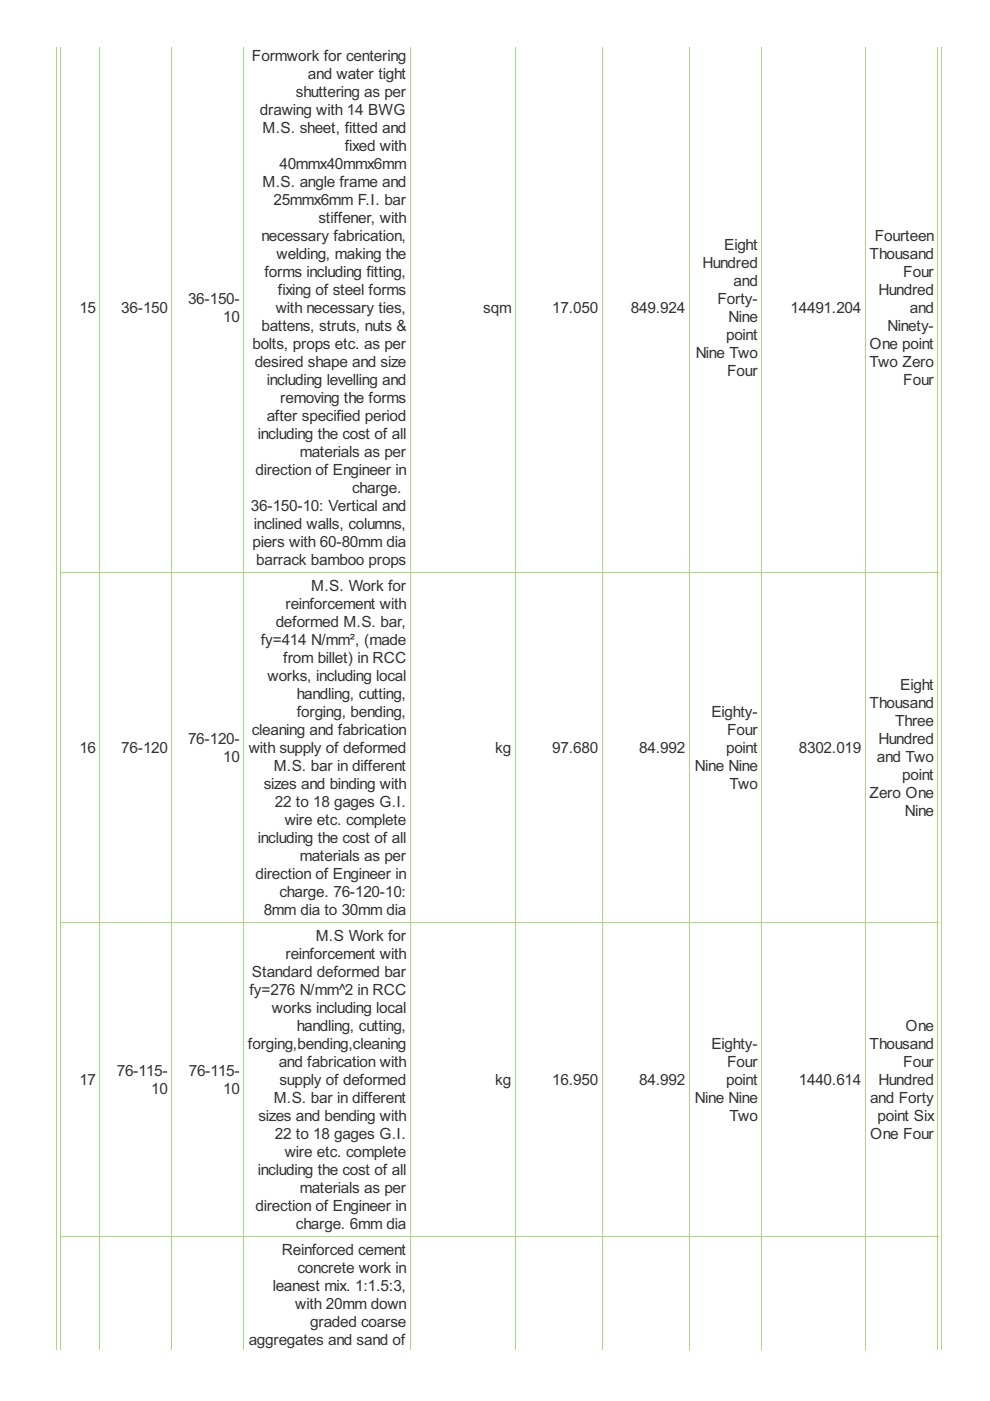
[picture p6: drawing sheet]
<svg xmlns="http://www.w3.org/2000/svg" width="210mm" height="297mm" viewBox="0 0 210 297" stroke-linecap="round" stroke-linejoin="round" font-family="sans-serif">
<defs><g id="words">
<g font-size="3.7" fill="#333">
<text x="53.4" y="13">Formwork for centering</text>
<text x="65.3" y="16.8">and water tight</text>
<text x="62.7" y="20.6">shuttering as per</text>
<text x="55.1" y="24.5">drawing with 14 BWG</text>
<text x="55.7" y="28.3">M.S. sheet, fitted and</text>
<text x="59.3" y="35.9">40mmx40mmx6mm</text>
<text x="73.1" y="32.1">fixed with</text>
<text x="55.7" y="39.7">M.S. angle frame and</text>
<text x="58" y="43.5">25mmx6mm F.I. bar</text>
<text x="67.5" y="47.3">stiffener, with</text>
<text x="55.4" y="51.1">necessary fabrication,</text>
<text x="153.5" y="53.1">Eight</text>
<text x="185.5" y="51.1">Fourteen</text>
<text x="56.1" y="58.8">forms including fitting,</text>
<text x="58.6" y="55">welding, making the</text>
<text x="148.9" y="56.9">Hundred</text>
<text x="184.4" y="55">Thousand</text>
<text x="191.5" y="58.8">Four</text>
<text x="39.9" y="64.5">36-150-</text>
<text x="58.9" y="62.6">fixing of steel forms</text>
<text x="152.1" y="64.5">Forty-</text>
<text x="155.6" y="60.7">and</text>
<text x="186.3" y="62.6">Hundred</text>
<text x="16.8" y="66.4">15</text>
<text x="25.7" y="66.4">36-150</text>
<text x="47.3" y="68.3">10</text>
<text x="55.4" y="70.2">battens, struts, nuts &amp;</text>
<text x="58.5" y="66.4">with necessary ties,</text>
<text x="102.5" y="66.4">sqm</text>
<text x="117.1" y="66.4">17.050</text>
<text x="133.8" y="66.4">849.924</text>
<text x="154.5" y="68.3">Nine</text>
<text x="167.6" y="66.4">14491.204</text>
<text x="188.2" y="70.2">Ninety-</text>
<text x="192.9" y="66.4">and</text>
<text x="53.5" y="74">bolts, props etc. as per</text>
<text x="54" y="77.8">desired shape and size</text>
<text x="147.5" y="75.9">Nine Two</text>
<text x="154" y="72.1">point</text>
<text x="184.4" y="74">One point</text>
<text x="184.4" y="77.8">Two Zero</text>
<text x="56.6" y="81.7">including levelling and</text>
<text x="154.2" y="79.8">Four</text>
<text x="191.5" y="81.7">Four</text>
<text x="56.6" y="89.3">after specified period</text>
<text x="59.4" y="85.5">removing the forms</text>
<text x="54.6" y="93.1">including the cost of all</text>
<text x="54.2" y="100.7">direction of Engineer in</text>
<text x="63.5" y="96.9">materials as per</text>
<text x="74.7" y="104.5">charge.</text>
<text x="53.2" y="108.4">36-150-10: Vertical and</text>
<text x="53.8" y="112.2">inclined walls, columns,</text>
<text x="53.5" y="116">piers with 60-80mm dia</text>
<text x="54.3" y="119.8">barrack bamboo props</text>
<text x="66" y="125.4">M.S. Work for</text>
<text x="60.5" y="129.2">reinforcement with</text>
<text x="55.3" y="136.8">fy=414 N/mm², (made</text>
<text x="58.5" y="133">deformed M.S. bar,</text>
<text x="60" y="140.6">from billet) in RCC</text>
<text x="56.7" y="144.4">works, including local</text>
<text x="62.9" y="148.2">handling, cutting,</text>
<text x="190.9" y="146.3">Eight</text>
<text x="53.4" y="155.9">cleaning and fabrication</text>
<text x="62.9" y="152.1">forging, bending,</text>
<text x="150.8" y="152.1">Eighty-</text>
<text x="154.2" y="155.9">Four</text>
<text x="184.4" y="150.1">Thousand</text>
<text x="189.8" y="154">Three</text>
<text x="16.8" y="159.7">16</text>
<text x="25.7" y="159.7">76-120</text>
<text x="39.9" y="157.8">76-120-</text>
<text x="47.3" y="161.6">10</text>
<text x="52.7" y="159.7">with supply of deformed</text>
<text x="105" y="159.7">kg</text>
<text x="117.1" y="159.7">97.680</text>
<text x="135.5" y="159.7">84.992</text>
<text x="154" y="159.7">point</text>
<text x="169.4" y="159.7">8302.019</text>
<text x="185.9" y="161.6">and Two</text>
<text x="186.3" y="157.8">Hundred</text>
<text x="55.9" y="167.3">sizes and binding with</text>
<text x="58" y="163.5">M.S. bar in different</text>
<text x="147.3" y="163.5">Nine Nine</text>
<text x="154.7" y="167.3">Two</text>
<text x="191.3" y="165.4">point</text>
<text x="58.3" y="171.1">22 to 18 gages G.I.</text>
<text x="184.4" y="169.2">Zero One</text>
<text x="191.8" y="173">Nine</text>
<text x="54.6" y="178.8">including the cost of all</text>
<text x="60.4" y="174.9">wire etc. complete</text>
<text x="63.5" y="182.6">materials as per</text>
<text x="54.2" y="186.4">direction of Engineer in</text>
<text x="59.3" y="190.2">charge. 76-120-10:</text>
<text x="55.9" y="194">8mm dia to 30mm dia</text>
<text x="60.5" y="203.4">reinforcement with</text>
<text x="66.9" y="199.6">M.S Work for</text>
<text x="53.4" y="207.2">Standard deformed bar</text>
<text x="52.9" y="211">fy=276 N/mm^2 in RCC</text>
<text x="57.7" y="214.8">works including local</text>
<text x="62.9" y="218.6">handling, cutting,</text>
<text x="192" y="218.6">One</text>
<text x="52.6" y="222.5">forging,bending,cleaning</text>
<text x="59.1" y="226.3">and fabrication with</text>
<text x="150.8" y="222.5">Eighty-</text>
<text x="154.2" y="226.3">Four</text>
<text x="184.4" y="222.5">Thousand</text>
<text x="191.5" y="226.3">Four</text>
<text x="16.8" y="230.1">17</text>
<text x="24.8" y="228.2">76-115-</text>
<text x="32.1" y="232">10</text>
<text x="40" y="228.2">76-115-</text>
<text x="47.3" y="232">10</text>
<text x="58" y="233.9">M.S. bar in different</text>
<text x="59.3" y="230.1">supply of deformed</text>
<text x="105" y="230.1">kg</text>
<text x="117.1" y="230.1">16.950</text>
<text x="135.5" y="230.1">84.992</text>
<text x="147.3" y="233.9">Nine Nine</text>
<text x="154" y="230.1">point</text>
<text x="169.4" y="230.1">1440.614</text>
<text x="184.5" y="233.9">and Forty</text>
<text x="186.3" y="230.1">Hundred</text>
<text x="54.8" y="237.7">sizes and bending with</text>
<text x="154.7" y="237.7">Two</text>
<text x="186.1" y="237.7">point Six</text>
<text x="58.3" y="241.5">22 to 18 gages G.I.</text>
<text x="60.4" y="245.3">wire etc. complete</text>
<text x="184.5" y="241.5">One Four</text>
<text x="54.6" y="249.1">including the cost of all</text>
<text x="54.2" y="256.8">direction of Engineer in</text>
<text x="63.5" y="253">materials as per</text>
<text x="62.7" y="260.6">charge. 6mm dia</text>
<text x="59.8" y="266.2">Reinforced cement</text>
<text x="63.1" y="270">concrete work in</text>
<text x="57.8" y="273.8">leanest mix. 1:1.5:3,</text>
<text x="62.6" y="277.6">with 20mm down</text>
<text x="65.8" y="281.4">graded coarse</text>
<text x="52.7" y="285.2">aggregates and sand of</text>
</g>
</g></defs>
<g fill="none" stroke="#a8da7f" stroke-width=".21">
<path d="M12 9.9v276.2M12.9 9.9v276.2M21.2 9.9v276.2M36.4 9.9v276.2M51.7 9.9v276.2M87 9.9v276.2M109.2 9.9v276.2M127.7 9.9v276.2M146.1 9.9v276.2M161.5 9.9v276.2M183.4 9.9v276.2M198.9 9.9v276.2"/>
<path d="M199.6 9.9v276.2M12.9 121.3h186M12.9 195.5h186M12.9 262.1h186"/>
</g>
<use href="#words"/>
</svg>
